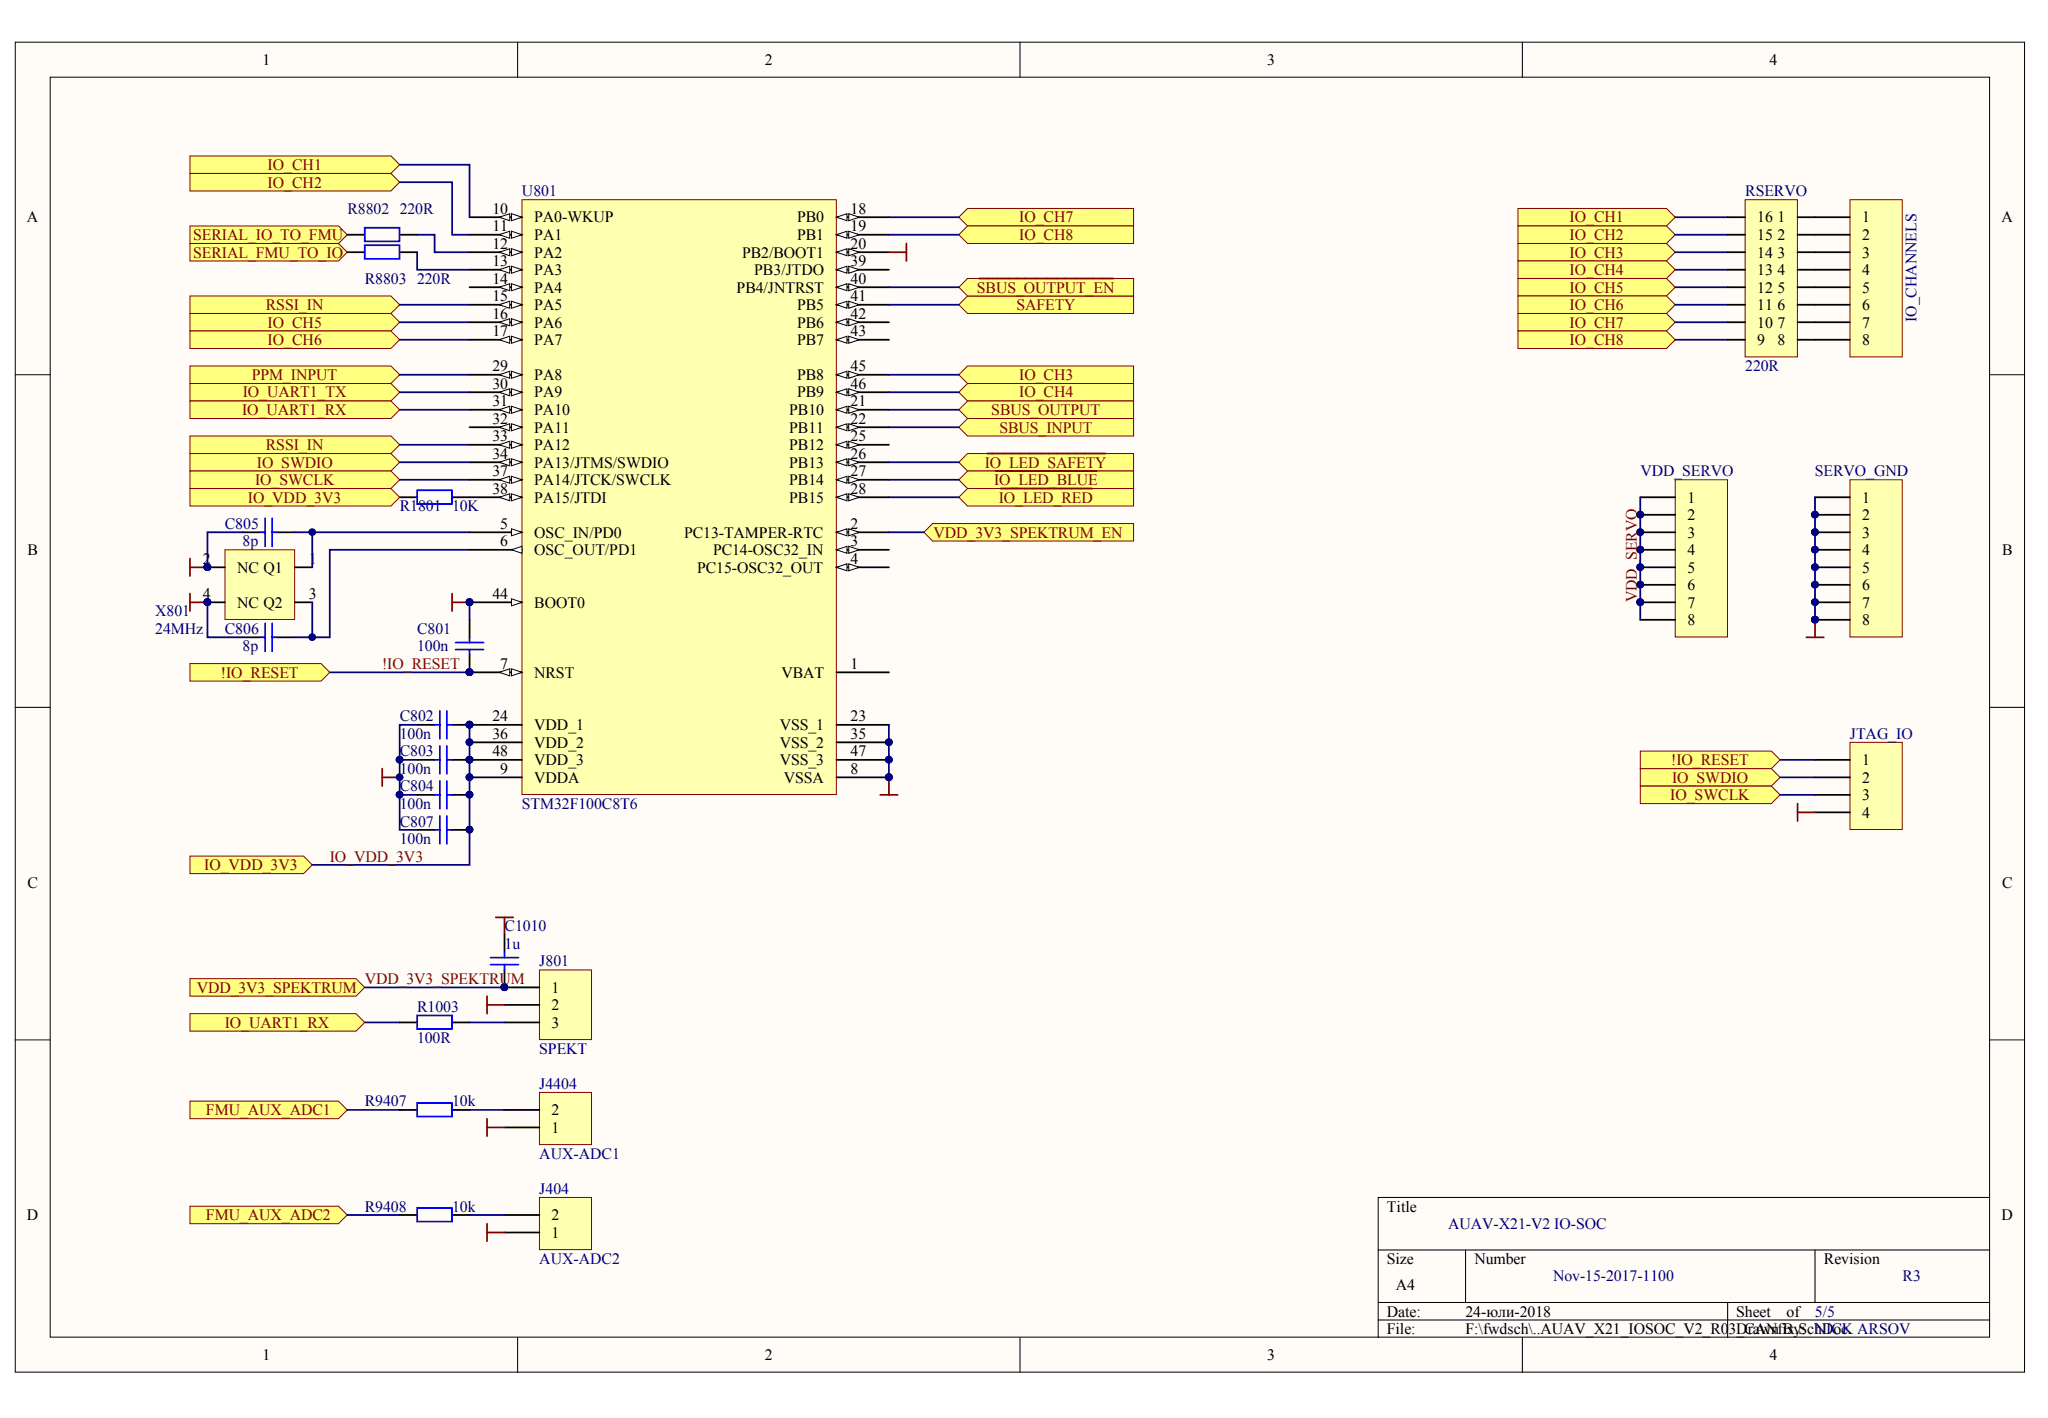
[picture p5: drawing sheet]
<svg xmlns="http://www.w3.org/2000/svg" width="289mm" height="200mm" viewBox="0 0 289 200" stroke-linecap="round" stroke-linejoin="round" font-family="sans-serif">
<defs><g id="words">
<g font-size="2.2">
<text x="37" y="9.2">1</text>
<text x="107.9" y="9.2">2</text>
<text x="178.8" y="9.2">3</text>
<text x="249.6" y="9.2">4</text>
<text x="3.8" y="31.4">A</text>
<text x="69.5" y="30.2">10</text>
<text x="69.5" y="32.6">11</text>
<text x="69.5" y="35.1">12</text>
<text x="75.4" y="31.4">PA0-WKUP</text>
<text x="75.4" y="33.9">PA1</text>
<text x="112.4" y="31.4">PB0</text>
<text x="112.4" y="33.9">PB1</text>
<text x="120" y="30.2">18</text>
<text x="120" y="32.6">19</text>
<text x="120" y="35.1">20</text>
<text x="247.9" y="33.9">15</text>
<text x="247.9" y="31.4">16</text>
<text x="250.8" y="31.4">1</text>
<text x="250.8" y="33.9">2</text>
<text x="262.7" y="31.4">1</text>
<text x="262.7" y="33.9">2</text>
<text x="282.4" y="31.4">A</text>
<text x="69.5" y="37.6">13</text>
<text x="69.5" y="40">14</text>
<text x="75.4" y="36.3">PA2</text>
<text x="75.4" y="38.8">PA3</text>
<text x="75.4" y="41.3">PA4</text>
<text x="103.9" y="41.3">PB4/JNTRST</text>
<text x="104.7" y="36.3">PB2/BOOT1</text>
<text x="106.4" y="38.8">PB3/JTDO</text>
<text x="120" y="37.6">39</text>
<text x="120" y="40">40</text>
<text x="247.9" y="41.3">12</text>
<text x="247.9" y="38.8">13</text>
<text x="247.9" y="36.3">14</text>
<text x="250.8" y="36.3">3</text>
<text x="250.8" y="38.8">4</text>
<text x="250.8" y="41.3">5</text>
<text x="262.7" y="36.3">3</text>
<text x="262.7" y="38.8">4</text>
<text x="262.7" y="41.3">5</text>
<text x="69.5" y="42.5">15</text>
<text x="69.5" y="45">16</text>
<text x="69.5" y="47.4">17</text>
<text x="75.4" y="43.7">PA5</text>
<text x="75.4" y="46.2">PA6</text>
<text x="112.4" y="43.7">PB5</text>
<text x="112.4" y="46.2">PB6</text>
<text x="120" y="42.5">41</text>
<text x="120" y="45">42</text>
<text x="120" y="47.4">43</text>
<text x="247.9" y="46.2">10</text>
<text x="247.9" y="43.7">11</text>
<text x="250.8" y="43.7">6</text>
<text x="250.8" y="46.2">7</text>
<text x="262.7" y="43.7">6</text>
<text x="262.7" y="46.2">7</text>
<text x="69.5" y="52.4">29</text>
<text x="75.4" y="48.7">PA7</text>
<text x="75.4" y="53.6">PA8</text>
<text x="112.4" y="48.7">PB7</text>
<text x="112.4" y="53.6">PB8</text>
<text x="120" y="52.4">45</text>
<text x="247.9" y="48.7">9</text>
<text x="250.8" y="48.7">8</text>
<text x="262.7" y="48.7">8</text>
<text x="69.5" y="54.8">30</text>
<text x="69.5" y="57.3">31</text>
<text x="69.5" y="59.8">32</text>
<text x="75.4" y="56.1">PA9</text>
<text x="75.4" y="58.6">PA10</text>
<text x="111.3" y="58.6">PB10</text>
<text x="112.4" y="56.1">PB9</text>
<text x="120" y="54.8">46</text>
<text x="120" y="57.3">21</text>
<text x="120" y="59.8">22</text>
<text x="69.5" y="62.3">33</text>
<text x="69.5" y="64.7">34</text>
<text x="75.4" y="61">PA11</text>
<text x="75.4" y="63.5">PA12</text>
<text x="75.4" y="66">PA13/JTMS/SWDIO</text>
<text x="111.3" y="61">PB11</text>
<text x="111.3" y="63.5">PB12</text>
<text x="111.3" y="66">PB13</text>
<text x="120" y="62.3">25</text>
<text x="120" y="64.7">26</text>
<text x="69.5" y="67.2">37</text>
<text x="69.5" y="69.7">38</text>
<text x="75.4" y="68.4">PA14/JTCK/SWCLK</text>
<text x="75.4" y="70.9">PA15/JTDI</text>
<text x="111.3" y="68.4">PB14</text>
<text x="111.3" y="70.9">PB15</text>
<text x="120" y="67.2">27</text>
<text x="120" y="69.7">28</text>
<text x="238.1" y="70.9">1</text>
<text x="262.7" y="70.9">1</text>
<text x="70.6" y="74.6">5</text>
<text x="70.6" y="77.1">6</text>
<text x="75.4" y="75.8">OSC_IN/PD0</text>
<text x="96.5" y="75.8">PC13-TAMPER-RTC</text>
<text x="120" y="74.6">2</text>
<text x="120" y="77.1">3</text>
<text x="238.1" y="73.4">2</text>
<text x="238.1" y="75.8">3</text>
<text x="262.7" y="73.4">2</text>
<text x="262.7" y="75.8">3</text>
<text x="3.9" y="78.3">B</text>
<text x="28.6" y="79.5">2</text>
<text x="33.4" y="80.8">NC Q1</text>
<text x="43.6" y="79.5">1</text>
<text x="75.4" y="78.3">OSC_OUT/PD1</text>
<text x="98.4" y="80.8">PC15-OSC32_OUT</text>
<text x="100.6" y="78.3">PC14-OSC32_IN</text>
<text x="120" y="79.5">4</text>
<text x="238.1" y="78.3">4</text>
<text x="238.1" y="80.8">5</text>
<text x="238.1" y="83.2">6</text>
<text x="262.7" y="78.3">4</text>
<text x="262.7" y="80.8">5</text>
<text x="262.7" y="83.2">6</text>
<text x="282.4" y="78.3">B</text>
<text x="28.6" y="84.5">4</text>
<text x="33.4" y="85.7">NC Q2</text>
<text x="43.6" y="84.5">3</text>
<text x="69.5" y="84.5">44</text>
<text x="75.4" y="85.7">BOOT0</text>
<text x="238.1" y="85.7">7</text>
<text x="238.1" y="88.2">8</text>
<text x="262.7" y="85.7">7</text>
<text x="262.7" y="88.2">8</text>
<text x="70.6" y="94.4">7</text>
<text x="75.4" y="95.6">NRST</text>
<text x="110.2" y="95.6">VBAT</text>
<text x="120" y="94.4">1</text>
<text x="69.5" y="101.8">24</text>
<text x="120" y="101.8">23</text>
<text x="69.5" y="104.2">36</text>
<text x="69.5" y="106.7">48</text>
<text x="75.4" y="103">VDD_1</text>
<text x="75.4" y="105.5">VDD_2</text>
<text x="75.4" y="107.9">VDD_3</text>
<text x="110" y="103">VSS_1</text>
<text x="110" y="105.5">VSS_2</text>
<text x="110" y="107.9">VSS_3</text>
<text x="120" y="104.2">35</text>
<text x="120" y="106.7">47</text>
<text x="262.7" y="107.9">1</text>
<text x="70.6" y="109.2">9</text>
<text x="75.4" y="110.4">VDDA</text>
<text x="110.6" y="110.4">VSSA</text>
<text x="120" y="109.2">8</text>
<text x="262.7" y="110.4">2</text>
<text x="262.7" y="112.9">3</text>
<text x="262.7" y="115.3">4</text>
<text x="3.9" y="125.2">C</text>
<text x="282.4" y="125.2">C</text>
<text x="77.8" y="140">1</text>
<text x="77.8" y="142.5">2</text>
<text x="77.8" y="145">3</text>
<text x="77.8" y="159.8">1</text>
<text x="77.8" y="157.3">2</text>
<text x="3.8" y="172.1">D</text>
<text x="77.8" y="172.1">2</text>
<text x="195.7" y="170.9">Title</text>
<text x="282.4" y="172.1">D</text>
<text x="77.8" y="174.6">1</text>
<text x="195.7" y="178.3">Size</text>
<text x="208" y="178.3">Number</text>
<text x="257.3" y="178.3">Revision</text>
<text x="195.7" y="185.7">Date:</text>
<text x="196.9" y="182">A4</text>
<text x="206.7" y="185.7">24-юли-2018</text>
<text x="245" y="185.7">Sheet</text>
<text x="252" y="185.7">of</text>
<text x="37" y="191.9">1</text>
<text x="107.9" y="191.9">2</text>
<text x="178.8" y="191.9">3</text>
<text x="195.7" y="188.2">File:</text>
<text x="206.7" y="188.2">F:\fwdsch\..AUAV_X21_IOSOC_V2_R03_CANfix.SchDoc</text>
<text x="245" y="188.2">Drawn By: NICK ARSOV</text>
<text x="249.6" y="191.9">4</text>
</g>
<g font-size="2.2" fill="#800000">
<text x="37.7" y="24">IO_CH1</text>
<text x="37.7" y="26.5">IO_CH2</text>
<text x="27.2" y="33.9">SERIAL_IO_TO_FMU</text>
<text x="143.8" y="31.4">IO_CH7</text>
<text x="143.8" y="33.9">IO_CH8</text>
<text x="221.4" y="31.4">IO_CH1</text>
<text x="221.4" y="33.9">IO_CH2</text>
<text x="27.2" y="36.3">SERIAL_FMU_TO_IO</text>
<text x="137.8" y="41.3">SBUS_OUTPUT_EN</text>
<text x="221.4" y="36.3">IO_CH3</text>
<text x="221.4" y="38.8">IO_CH4</text>
<text x="221.4" y="41.3">IO_CH5</text>
<text x="37.5" y="43.7">RSSI_IN</text>
<text x="37.7" y="46.2">IO_CH5</text>
<text x="143.4" y="43.7">SAFETY</text>
<text x="221.4" y="43.7">IO_CH6</text>
<text x="221.4" y="46.2">IO_CH7</text>
<text x="35.5" y="53.6">PPM_INPUT</text>
<text x="37.7" y="48.7">IO_CH6</text>
<text x="143.8" y="53.6">IO_CH3</text>
<text x="221.4" y="48.7">IO_CH8</text>
<text x="34.2" y="58.6">IO_UART1_RX</text>
<text x="34.2" y="56.1">IO_UART1_TX</text>
<text x="139.9" y="58.6">SBUS_OUTPUT</text>
<text x="143.8" y="56.1">IO_CH4</text>
<text x="36.2" y="66">IO_SWDIO</text>
<text x="37.5" y="63.5">RSSI_IN</text>
<text x="138.9" y="66">IO_LED_SAFETY</text>
<text x="141" y="61">SBUS_INPUT</text>
<text x="35" y="70.9">IO_VDD_3V3</text>
<text x="36" y="68.4">IO_SWCLK</text>
<text x="140.2" y="68.4">IO_LED_BLUE</text>
<text x="140.9" y="70.9">IO_LED_RED</text>
<text x="131.7" y="75.8">VDD_3V3_SPEKTRUM_EN</text>
<text x="230.9" y="85" transform="rotate(-90 230.9 85)">VDD_SERVO</text>
<text x="31.2" y="95.6">!IO_RESET</text>
<text x="53.9" y="94.4">!IO_RESET</text>
<text x="235.8" y="107.9">!IO_RESET</text>
<text x="235.6" y="112.9">IO_SWCLK</text>
<text x="235.9" y="110.4">IO_SWDIO</text>
<text x="28.8" y="122.8">IO_VDD_3V3</text>
<text x="46.5" y="121.5">IO_VDD_3V3</text>
<text x="27.8" y="140">VDD_3V3_SPEKTRUM</text>
<text x="51.5" y="138.8">VDD_3V3_SPEKTRUM</text>
<text x="31.7" y="145">IO_UART1_RX</text>
<text x="29.1" y="157.3">FMU_AUX_ADC1</text>
<text x="29.1" y="172.1">FMU_AUX_ADC2</text>
</g>
<g font-size="2.2" fill="#000080">
<text x="73.6" y="27.7">U801</text>
<text x="246.2" y="27.7">RSERVO</text>
<text x="49" y="30.2">R8802</text>
<text x="56.4" y="30.2">220R</text>
<text x="51.5" y="40">R8803</text>
<text x="58.8" y="40">220R</text>
<text x="270.4" y="45.4" transform="rotate(-90 270.4 45.4)">IO_CHANNELS</text>
<text x="246.2" y="52.4">220R</text>
<text x="231.4" y="67.2">VDD_SERVO</text>
<text x="256" y="67.2">SERVO_GND</text>
<text x="31.7" y="74.6">C805</text>
<text x="34.2" y="77.1">8p</text>
<text x="56.4" y="72.1">R1801</text>
<text x="63.8" y="72.1">10K</text>
<text x="21.9" y="86.9">X801</text>
<text x="21.9" y="89.4">24MHz</text>
<text x="31.7" y="89.4">C806</text>
<text x="58.8" y="89.4">C801</text>
<text x="34.2" y="91.9">8p</text>
<text x="58.8" y="91.9">100n</text>
<text x="56.4" y="101.8">C802</text>
<text x="56.4" y="104.2">100n</text>
<text x="56.4" y="106.7">C803</text>
<text x="261" y="104.2">JTAG_IO</text>
<text x="56.4" y="109.2">100n</text>
<text x="56.4" y="111.6">C804</text>
<text x="56.4" y="114.1">100n</text>
<text x="56.4" y="116.6">C807</text>
<text x="56.4" y="119">100n</text>
<text x="73.6" y="114.1">STM32F100C8T6</text>
<text x="71.2" y="131.4">C1010</text>
<text x="71.2" y="133.9">1u</text>
<text x="76.1" y="136.3">J801</text>
<text x="58.8" y="142.8">R1003</text>
<text x="58.8" y="147.2">100R</text>
<text x="76.1" y="148.7">SPEKT</text>
<text x="76.1" y="153.6">J4404</text>
<text x="51.5" y="156.1">R9407</text>
<text x="63.8" y="156.1">10k</text>
<text x="76.1" y="163.5">AUX-ADC1</text>
<text x="51.5" y="170.9">R9408</text>
<text x="63.8" y="170.9">10k</text>
<text x="76.1" y="168.4">J404</text>
<text x="204.3" y="173.4">AUAV-X21-V2 IO-SOC</text>
<text x="76.1" y="178.3">AUX-ADC2</text>
<text x="219.1" y="180.8">Nov-15-2017-1100</text>
<text x="256" y="185.7">5/5</text>
<text x="268.4" y="180.8">R3</text>
</g>
</g></defs>
<g fill="#fffcf8" stroke="#000" stroke-width=".14">
<path d="M2.2 5.9h283.4v187.7h-283.4z"/>
<path d="M7.1 10.9h273.6v177.7h-273.6z"/>
</g>
<g fill="none" stroke="#000" stroke-width=".14">
<path d="M73 5.9v5M143.9 5.9v5M214.8 5.9v5M2.2 52.9h4.9M280.7 52.9h4.9M2.2 99.8h4.9M280.7 99.8h4.9M2.2 146.7h4.9M280.7 146.7h4.9M194.4 176.3h86.3M206.8 176.3v7.4M256.1 176.3v7.4"/>
<path d="M280.7 168.9h-86.3v19.8M73 188.7v4.9M143.9 188.7v4.9M194.4 183.7h86.3M194.4 186.2h86.3M214.8 188.7v4.9M243.7 183.7v5"/>
</g>
<path d="M73.6 28.2h44.4v83.9h-44.4z" fill="#ffffb0" stroke="#800000" stroke-width=".14"/>
<path d="M66.2 85h7.4" fill="none" stroke="#000" stroke-width=".25"/>
<path d="M72.2 84.5l1.4 .5-1.4 .5z" fill="#fffcf8" stroke="#000" stroke-width=".14"/>
<circle cx="66.2" cy="84.9" r=".48" fill="#000080" stroke="#000080" stroke-width=".14"/>
<path d="M66.2 94.8h7.4" fill="none" stroke="#000" stroke-width=".25"/>
<g fill="#fffcf8" stroke="#000" stroke-width=".14">
<path d="M72.2 94.3l1.4 .5-1.4 .5z"/>
<path d="M70.4 94.8l1.5-.5v1z"/>
</g>
<circle cx="66.2" cy="94.8" r=".48" fill="#000080" stroke="#000080" stroke-width=".14"/>
<path d="M66.2 75.1h7.4" fill="none" stroke="#000" stroke-width=".25"/>
<path d="M72.2 74.6l1.4 .5-1.4 .5z" fill="#fffcf8" stroke="#000" stroke-width=".14"/>
<path d="M66.2 77.6h7.4" fill="none" stroke="#000" stroke-width=".25"/>
<path d="M72.2 77.6l1.4-.5v.9z" fill="#fffcf8" stroke="#000" stroke-width=".14"/>
<path d="M66.2 30.6h7.4" fill="none" stroke="#000" stroke-width=".25"/>
<g fill="#fffcf8" stroke="#000" stroke-width=".14">
<path d="M72.2 30.1l1.4 .5-1.4 .5z"/>
<path d="M70.4 30.6l1.5-.5v1z"/>
</g>
<path d="M66.2 33.1h7.4" fill="none" stroke="#000" stroke-width=".25"/>
<g fill="#fffcf8" stroke="#000" stroke-width=".14">
<path d="M72.2 32.6l1.4 .5-1.4 .5z"/>
<path d="M70.4 33.1l1.5-.5v1z"/>
</g>
<path d="M66.2 35.6h7.4" fill="none" stroke="#000" stroke-width=".25"/>
<g fill="#fffcf8" stroke="#000" stroke-width=".14">
<path d="M72.2 35.1l1.4 .5-1.4 .5z"/>
<path d="M70.4 35.6l1.5-.5v1z"/>
</g>
<path d="M66.2 38h7.4" fill="none" stroke="#000" stroke-width=".25"/>
<g fill="#fffcf8" stroke="#000" stroke-width=".14">
<path d="M72.2 37.6l1.4 .4-1.4 .5z"/>
<path d="M70.4 38l1.5-.4v.9z"/>
</g>
<path d="M66.2 40.5h7.4" fill="none" stroke="#000" stroke-width=".25"/>
<g fill="#fffcf8" stroke="#000" stroke-width=".14">
<path d="M72.2 40l1.4 .5-1.4 .5z"/>
<path d="M70.4 40.5l1.5-.5v1z"/>
</g>
<path d="M66.2 43h7.4" fill="none" stroke="#000" stroke-width=".25"/>
<g fill="#fffcf8" stroke="#000" stroke-width=".14">
<path d="M72.2 42.5l1.4 .5-1.4 .5z"/>
<path d="M70.4 43l1.5-.5v1z"/>
</g>
<path d="M66.2 45.5h7.4" fill="none" stroke="#000" stroke-width=".25"/>
<g fill="#fffcf8" stroke="#000" stroke-width=".14">
<path d="M72.2 45l1.4 .5-1.4 .5z"/>
<path d="M70.4 45.5l1.5-.5v1z"/>
</g>
<path d="M66.2 47.9h7.4" fill="none" stroke="#000" stroke-width=".25"/>
<g fill="#fffcf8" stroke="#000" stroke-width=".14">
<path d="M72.2 47.4l1.4 .5-1.4 .5z"/>
<path d="M70.4 47.9l1.5-.5v1z"/>
</g>
<path d="M66.2 52.9h7.4" fill="none" stroke="#000" stroke-width=".25"/>
<g fill="#fffcf8" stroke="#000" stroke-width=".14">
<path d="M72.2 52.4l1.4 .5-1.4 .5z"/>
<path d="M70.4 52.9l1.5-.5v1z"/>
</g>
<path d="M66.2 55.3h7.4" fill="none" stroke="#000" stroke-width=".25"/>
<g fill="#fffcf8" stroke="#000" stroke-width=".14">
<path d="M72.2 54.8l1.4 .5-1.4 .5z"/>
<path d="M70.4 55.3l1.5-.5v1z"/>
</g>
<path d="M66.2 57.8h7.4" fill="none" stroke="#000" stroke-width=".25"/>
<g fill="#fffcf8" stroke="#000" stroke-width=".14">
<path d="M72.2 57.3l1.4 .5-1.4 .5z"/>
<path d="M70.4 57.8l1.5-.5v1z"/>
</g>
<path d="M66.2 60.3h7.4" fill="none" stroke="#000" stroke-width=".25"/>
<g fill="#fffcf8" stroke="#000" stroke-width=".14">
<path d="M72.2 59.8l1.4 .5-1.4 .5z"/>
<path d="M70.4 60.3l1.5-.5v1z"/>
</g>
<path d="M66.2 62.7h7.4" fill="none" stroke="#000" stroke-width=".25"/>
<g fill="#fffcf8" stroke="#000" stroke-width=".14">
<path d="M72.2 62.2l1.4 .5-1.4 .5z"/>
<path d="M70.4 62.7l1.5-.5v1z"/>
</g>
<path d="M66.2 65.2h7.4" fill="none" stroke="#000" stroke-width=".25"/>
<g fill="#fffcf8" stroke="#000" stroke-width=".14">
<path d="M72.2 64.7l1.4 .5-1.4 .5z"/>
<path d="M70.4 65.2l1.5-.5v1z"/>
</g>
<path d="M66.2 67.7h7.4" fill="none" stroke="#000" stroke-width=".25"/>
<g fill="#fffcf8" stroke="#000" stroke-width=".14">
<path d="M72.2 67.2l1.4 .5-1.4 .5z"/>
<path d="M70.4 67.7l1.5-.5v1z"/>
</g>
<path d="M66.2 70.1h7.4" fill="none" stroke="#000" stroke-width=".25"/>
<g fill="#fffcf8" stroke="#000" stroke-width=".14">
<path d="M72.2 69.7l1.4 .4-1.4 .5z"/>
<path d="M70.4 70.1l1.5-.4v.9z"/>
</g>
<path d="M118 30.6h7.4" fill="none" stroke="#000" stroke-width=".25"/>
<g fill="#fffcf8" stroke="#000" stroke-width=".14">
<path d="M118 30.6l1.5-.5v1z"/>
<path d="M119.7 30.1l1.5 .5-1.5 .5z"/>
</g>
<path d="M118 33.1h7.4" fill="none" stroke="#000" stroke-width=".25"/>
<g fill="#fffcf8" stroke="#000" stroke-width=".14">
<path d="M118 33.1l1.5-.5v1z"/>
<path d="M119.7 32.6l1.5 .5-1.5 .5z"/>
</g>
<path d="M118 35.6h7.4" fill="none" stroke="#000" stroke-width=".25"/>
<g fill="#fffcf8" stroke="#000" stroke-width=".14">
<path d="M118 35.6l1.5-.5v1z"/>
<path d="M119.7 35.1l1.5 .5-1.5 .5z"/>
</g>
<path d="M118 38h7.4" fill="none" stroke="#000" stroke-width=".25"/>
<g fill="#fffcf8" stroke="#000" stroke-width=".14">
<path d="M118 38l1.5-.4v.9z"/>
<path d="M119.7 37.6l1.5 .4-1.5 .5z"/>
</g>
<path d="M118 40.5h7.4" fill="none" stroke="#000" stroke-width=".25"/>
<g fill="#fffcf8" stroke="#000" stroke-width=".14">
<path d="M118 40.5l1.5-.5v1z"/>
<path d="M119.7 40l1.5 .5-1.5 .5z"/>
</g>
<path d="M118 43h7.4" fill="none" stroke="#000" stroke-width=".25"/>
<g fill="#fffcf8" stroke="#000" stroke-width=".14">
<path d="M118 43l1.5-.5v1z"/>
<path d="M119.7 42.5l1.5 .5-1.5 .5z"/>
</g>
<path d="M118 45.5h7.4" fill="none" stroke="#000" stroke-width=".25"/>
<g fill="#fffcf8" stroke="#000" stroke-width=".14">
<path d="M118 45.5l1.5-.5v1z"/>
<path d="M119.7 45l1.5 .5-1.5 .5z"/>
</g>
<path d="M118 47.9h7.4" fill="none" stroke="#000" stroke-width=".25"/>
<g fill="#fffcf8" stroke="#000" stroke-width=".14">
<path d="M118 47.9l1.5-.5v1z"/>
<path d="M119.7 47.4l1.5 .5-1.5 .5z"/>
</g>
<path d="M118 52.9h7.4" fill="none" stroke="#000" stroke-width=".25"/>
<g fill="#fffcf8" stroke="#000" stroke-width=".14">
<path d="M118 52.9l1.5-.5v1z"/>
<path d="M119.7 52.4l1.5 .5-1.5 .5z"/>
</g>
<path d="M118 55.3h7.4" fill="none" stroke="#000" stroke-width=".25"/>
<g fill="#fffcf8" stroke="#000" stroke-width=".14">
<path d="M118 55.3l1.5-.5v1z"/>
<path d="M119.7 54.8l1.5 .5-1.5 .5z"/>
</g>
<path d="M118 57.8h7.4" fill="none" stroke="#000" stroke-width=".25"/>
<g fill="#fffcf8" stroke="#000" stroke-width=".14">
<path d="M118 57.8l1.5-.5v1z"/>
<path d="M119.7 57.3l1.5 .5-1.5 .5z"/>
</g>
<path d="M118 60.3h7.4" fill="none" stroke="#000" stroke-width=".25"/>
<g fill="#fffcf8" stroke="#000" stroke-width=".14">
<path d="M118 60.3l1.5-.5v1z"/>
<path d="M119.7 59.8l1.5 .5-1.5 .5z"/>
</g>
<path d="M118 62.7h7.4" fill="none" stroke="#000" stroke-width=".25"/>
<g fill="#fffcf8" stroke="#000" stroke-width=".14">
<path d="M118 62.7l1.5-.5v1z"/>
<path d="M119.7 62.2l1.5 .5-1.5 .5z"/>
</g>
<path d="M118 65.2h7.4" fill="none" stroke="#000" stroke-width=".25"/>
<g fill="#fffcf8" stroke="#000" stroke-width=".14">
<path d="M118 65.2l1.5-.5v1z"/>
<path d="M119.7 64.7l1.5 .5-1.5 .5z"/>
</g>
<path d="M118 67.7h7.4" fill="none" stroke="#000" stroke-width=".25"/>
<g fill="#fffcf8" stroke="#000" stroke-width=".14">
<path d="M118 67.7l1.5-.5v1z"/>
<path d="M119.7 67.2l1.5 .5-1.5 .5z"/>
</g>
<path d="M118 70.1h7.4" fill="none" stroke="#000" stroke-width=".25"/>
<g fill="#fffcf8" stroke="#000" stroke-width=".14">
<path d="M118 70.1l1.5-.4v.9z"/>
<path d="M119.7 69.7l1.5 .4-1.5 .5z"/>
</g>
<path d="M118 75.1h7.4" fill="none" stroke="#000" stroke-width=".25"/>
<g fill="#fffcf8" stroke="#000" stroke-width=".14">
<path d="M118 75.1l1.5-.5v1z"/>
<path d="M119.7 74.6l1.5 .5-1.5 .5z"/>
</g>
<path d="M118 77.6h7.4" fill="none" stroke="#000" stroke-width=".25"/>
<g fill="#fffcf8" stroke="#000" stroke-width=".14">
<path d="M118 77.6l1.5-.5v.9z"/>
<path d="M119.7 77.1l1.5 .5-1.5 .4z"/>
</g>
<path d="M118 80h7.4" fill="none" stroke="#000" stroke-width=".25"/>
<g fill="#fffcf8" stroke="#000" stroke-width=".14">
<path d="M118 80l1.5-.5v1z"/>
<path d="M119.7 79.5l1.5 .5-1.5 .5z"/>
</g>
<path d="M118 94.8h7.4M66.2 102.2h7.4M66.2 104.7h7.4M66.2 107.2h7.4M66.2 109.7h7.4M118 102.2h7.4M118 104.7h7.4M118 107.2h7.4M118 109.7h7.4" fill="none" stroke="#000" stroke-width=".25"/>
<g fill="#000080" stroke="#000080" stroke-width=".14">
<circle cx="66.2" cy="102.2" r=".48"/>
<circle cx="66.2" cy="104.7" r=".48"/>
<circle cx="66.2" cy="107.2" r=".48"/>
<circle cx="66.2" cy="109.6" r=".48"/>
<circle cx="125.4" cy="104.7" r=".48"/>
<circle cx="125.4" cy="107.2" r=".48"/>
<circle cx="125.4" cy="109.6" r=".48"/>
<circle cx="66.2" cy="84.9" r=".48"/>
<circle cx="66.2" cy="94.8" r=".48"/>
</g>
<path d="M31.7 77.6h9.9v9.8h-9.9z" fill="#ffffb0" stroke="#800000" stroke-width=".14"/>
<g fill="none" stroke="#000" stroke-width=".25">
<path d="M34.2 75.1h2.5M39.1 75.1h2.5M29.3 85h2.4M29.3 80h2.4M34.2 89.9h2.5M39.1 89.9h2.5M41.6 85h2.5M41.6 80h2.5M58.8 102.2h2.5M58.8 107.2h2.5M58.8 112.1h2.5M63.8 102.2h2.4"/>
<path d="M63.8 107.2h2.4M63.8 112.1h2.4"/>
</g>
<g fill="#000080" stroke="#000080" stroke-width=".14">
<circle cx="29.3" cy="84.9" r=".48"/>
<circle cx="29.3" cy="80" r=".48"/>
<circle cx="44.1" cy="75.1" r=".48"/>
<circle cx="44.1" cy="89.9" r=".48"/>
<circle cx="66.2" cy="94.8" r=".48"/>
<circle cx="66.2" cy="84.9" r=".48"/>
<circle cx="125.4" cy="109.6" r=".48"/>
<circle cx="66.2" cy="102.2" r=".48"/>
<circle cx="66.2" cy="107.2" r=".48"/>
<circle cx="56.4" cy="109.6" r=".48"/>
<circle cx="56.4" cy="107.2" r=".48"/>
<circle cx="56.4" cy="112.1" r=".48"/>
<circle cx="66.2" cy="112.1" r=".48"/>
</g>
<path d="M26.8 78.8v2.5M26.8 83.7v2.5M26.8 80h2.5M26.8 85h2.5M63.8 85h2.4M63.8 83.7v2.5M53.9 108.4v2.5M53.9 109.7h2.5M124.2 112.1h2.4M125.4 109.7v2.4" fill="none" stroke="#800000" stroke-width=".25"/>
<g fill="none" stroke="#00f" stroke-width=".25">
<path d="M36.7 75.1h.7M37.4 73.1v4M38.4 73.1v4M38.4 75.1h.7M36.7 89.9h.7M37.4 87.9v4M38.4 87.9v4M38.4 89.9h.7M61.3 102.2h.8M61.3 107.2h.8M61.3 112.1h.8M62.1 100.3v3.9"/>
<path d="M62.1 105.2v4M62.1 110.1v4M63 100.3v3.9M63 105.2v4M63 110.1v4M63 102.2h.8M63 107.2h.8M63 112.1h.8"/>
</g>
<path d="M34.2 75.1h-4.9v4.9M41.6 75.1h24.6M44.1 75.1v4.9M66.2 77.6h-19.7v12.3h-4.9M29.3 85v4.9h4.9M44.1 85v4.9M46.5 94.8h19.7M58.8 107.2h-2.4v4.9h2.4M58.8 102.2h-2.4v5M125.4 102.2v7.5" fill="none" stroke="#000080" stroke-width=".25"/>
<path d="M261 104.7h7.4v12.3h-7.4z" fill="#ffffb0" stroke="#800000" stroke-width=".14"/>
<path d="M256.1 107.2h4.9M256.1 109.7h4.9M256.1 112.1h4.9M256.1 114.6h4.9" fill="none" stroke="#000" stroke-width=".25"/>
<g fill="#ffff80" stroke="#800000" stroke-width=".14">
<path d="M231.4 108.4h18.5l1.2 1.3-1.2 1.2h-18.5z" fill-rule="evenodd"/>
<path d="M231.4 110.9h18.5l1.2 1.2-1.2 1.3h-18.5z" fill-rule="evenodd"/>
</g>
<path d="M251.1 107.2h5M251.1 112.1h5" fill="none" stroke="#000080" stroke-width=".25"/>
<g fill="#ffff80" stroke="#800000" stroke-width=".14">
<path d="M26.8 22h28.4l1.2 1.2-1.2 1.3h-28.4z" fill-rule="evenodd"/>
<path d="M26.8 24.5h28.4l1.2 1.2-1.2 1.2h-28.4z" fill-rule="evenodd"/>
<path d="M26.8 31.9h21l1.2 1.2-1.2 1.2h-21z" fill-rule="evenodd"/>
<path d="M26.8 34.3h21l1.2 1.3-1.2 1.2h-21z" fill-rule="evenodd"/>
<path d="M26.8 41.8h28.4l1.2 1.2-1.2 1.2h-28.4z" fill-rule="evenodd"/>
<path d="M26.8 44.2h28.4l1.2 1.3-1.2 1.2h-28.4z" fill-rule="evenodd"/>
<path d="M26.8 46.7h28.4l1.2 1.2-1.2 1.3h-28.4z" fill-rule="evenodd"/>
<path d="M26.8 51.6h28.4l1.2 1.3-1.2 1.2h-28.4z" fill-rule="evenodd"/>
<path d="M26.8 54.1h28.4l1.2 1.2-1.2 1.3h-28.4z" fill-rule="evenodd"/>
<path d="M26.8 56.6h28.4l1.2 1.2-1.2 1.2h-28.4z" fill-rule="evenodd"/>
<path d="M26.8 61.5h28.4l1.2 1.2-1.2 1.3h-28.4z" fill-rule="evenodd"/>
<path d="M26.8 64h28.4l1.2 1.2-1.2 1.2h-28.4z" fill-rule="evenodd"/>
<path d="M26.8 66.4h28.4l1.2 1.3-1.2 1.2h-28.4z" fill-rule="evenodd"/>
<path d="M136.5 29.4h23.4v2.5h-23.4l-1.2-1.3z" fill-rule="evenodd"/>
<path d="M136.5 31.9h23.4v2.4h-23.4l-1.2-1.2z" fill-rule="evenodd"/>
<path d="M136.5 41.8h23.4v2.4h-23.4l-1.2-1.2z" fill-rule="evenodd"/>
<path d="M136.5 51.6h23.4v2.5h-23.4l-1.2-1.2z" fill-rule="evenodd"/>
<path d="M136.5 54.1h23.4v2.5h-23.4l-1.2-1.3z" fill-rule="evenodd"/>
<path d="M136.5 56.6h23.4v2.4h-23.4l-1.2-1.2z" fill-rule="evenodd"/>
<path d="M136.5 59h23.4v2.5h-23.4l-1.2-1.2z" fill-rule="evenodd"/>
<path d="M136.5 64h23.4v2.4h-23.4l-1.2-1.2z" fill-rule="evenodd"/>
</g>
<path d="M139.3 64h16.6" fill="none" stroke="#800000" stroke-width=".25"/>
<path d="M136.5 66.4h23.4v2.5h-23.4l-1.2-1.2z" fill-rule="evenodd" fill="#ffff80" stroke="#800000" stroke-width=".14"/>
<path d="M140.5 66.4h14.2" fill="none" stroke="#800000" stroke-width=".25"/>
<path d="M136.5 68.9h23.4v2.5h-23.4l-1.2-1.3z" fill-rule="evenodd" fill="#ffff80" stroke="#800000" stroke-width=".14"/>
<path d="M141.1 68.9h13" fill="none" stroke="#800000" stroke-width=".25"/>
<g fill="none" stroke="#000080" stroke-width=".25">
<path d="M56.4 23.2h9.8v7.4M56.4 25.7h7.4v7.4h2.4M58.8 33.1h2.5v2.5h4.9M58.8 35.6v2.4h7.4M125.4 30.6h9.9M125.4 33.1h9.9M56.4 43h9.8M56.4 45.5h9.8M56.4 47.9h9.8M56.4 52.9h9.8M56.4 55.3h9.8M56.4 57.8h9.8"/>
<path d="M125.4 43h9.9M125.4 52.9h9.9M125.4 55.3h9.9M125.4 57.8h9.9M56.4 62.7h9.8M56.4 65.2h9.8M56.4 67.7h9.8M125.4 65.2h9.9M125.4 67.7h9.9M125.4 60.3h9.9M125.4 70.1h9.9"/>
</g>
<path d="M131.6 73.9h28.3v2.4h-28.3l-1.3-1.2z" fill-rule="evenodd" fill="#ffff80" stroke="#800000" stroke-width=".14"/>
<path d="M125.4 75.1h4.9" fill="none" stroke="#000080" stroke-width=".25"/>
<path d="M125.4 35.6h2.5M127.9 34.3v2.5" fill="none" stroke="#800000" stroke-width=".25"/>
<path d="M76.1 136.8h7.4v9.8h-7.4z" fill="#ffffb0" stroke="#800000" stroke-width=".14"/>
<path d="M71.2 139.3h4.9M71.2 141.8h4.9M71.2 144.2h4.9" fill="none" stroke="#000" stroke-width=".25"/>
<circle cx="71.1" cy="139.3" r=".47" fill="#000080" stroke="#000080" stroke-width=".14"/>
<path d="M69.9 129.4h2.5M71.2 129.4v2.5" fill="none" stroke="#800000" stroke-width=".25"/>
<path d="M26.8 138.1h23.4l1.3 1.2-1.3 1.2h-23.4z" fill-rule="evenodd" fill="#ffff80" stroke="#800000" stroke-width=".14"/>
<path d="M51.5 139.3h19.7M51.5 144.2h4.9M66.2 144.2h5" fill="none" stroke="#000080" stroke-width=".25"/>
<circle cx="71.1" cy="139.3" r=".47" fill="#000080" stroke="#000080" stroke-width=".14"/>
<path d="M68.7 140.5v2.5M68.7 141.8h2.5" fill="none" stroke="#800000" stroke-width=".25"/>
<g fill="#ffff80" stroke="#800000" stroke-width=".14">
<path d="M26.8 143h23.4l1.3 1.2-1.3 1.3h-23.4z" fill-rule="evenodd"/>
<path d="M214.2 29.4h20.9l1.2 1.2-1.2 1.3h-20.9z" fill-rule="evenodd"/>
<path d="M214.2 31.9h20.9l1.2 1.2-1.2 1.2h-20.9z" fill-rule="evenodd"/>
<path d="M214.2 34.3h20.9l1.2 1.3-1.2 1.2h-20.9z" fill-rule="evenodd"/>
<path d="M214.2 36.8h20.9l1.2 1.2-1.2 1.3h-20.9z" fill-rule="evenodd"/>
<path d="M214.2 39.3h20.9l1.2 1.2-1.2 1.3h-20.9z" fill-rule="evenodd"/>
<path d="M214.2 41.8h20.9l1.2 1.2-1.2 1.2h-20.9z" fill-rule="evenodd"/>
<path d="M214.2 44.2h20.9l1.2 1.3-1.2 1.2h-20.9z" fill-rule="evenodd"/>
<path d="M214.2 46.7h20.9l1.2 1.2-1.2 1.3h-20.9z" fill-rule="evenodd"/>
</g>
<path d="M261 28.2h7.4v22.1h-7.4z" fill="#ffffb0" stroke="#800000" stroke-width=".14"/>
<path d="M256.1 30.6h4.9M256.1 33.1h4.9M256.1 35.6h4.9M256.1 38h4.9M256.1 40.5h4.9M256.1 43h4.9M256.1 45.5h4.9M256.1 47.9h4.9" fill="none" stroke="#000" stroke-width=".25"/>
<path d="M236.3 67.7h7.4v22.2h-7.4z" fill="#ffffb0" stroke="#800000" stroke-width=".14"/>
<path d="M231.4 70.1h4.9M231.4 72.6h4.9M231.4 75.1h4.9M231.4 77.6h4.9M231.4 80h4.9M231.4 82.5h4.9M231.4 85h4.9M231.4 87.4h4.9" fill="none" stroke="#000" stroke-width=".25"/>
<g fill="#000080" stroke="#000080" stroke-width=".14">
<circle cx="231.4" cy="72.6" r=".48"/>
<circle cx="231.4" cy="75.1" r=".48"/>
<circle cx="231.4" cy="77.5" r=".48"/>
<circle cx="231.4" cy="80" r=".48"/>
<circle cx="231.4" cy="82.5" r=".48"/>
<circle cx="231.4" cy="84.9" r=".48"/>
</g>
<path d="M261 67.7h7.4v22.2h-7.4z" fill="#ffffb0" stroke="#800000" stroke-width=".14"/>
<path d="M256.1 70.1h4.9M256.1 72.6h4.9M256.1 75.1h4.9M256.1 77.6h4.9M256.1 80h4.9M256.1 82.5h4.9M256.1 85h4.9M256.1 87.4h4.9" fill="none" stroke="#000" stroke-width=".25"/>
<g fill="#000080" stroke="#000080" stroke-width=".14">
<circle cx="256.1" cy="72.6" r=".48"/>
<circle cx="256.1" cy="75.1" r=".48"/>
<circle cx="256.1" cy="77.5" r=".48"/>
<circle cx="256.1" cy="80" r=".48"/>
<circle cx="256.1" cy="82.5" r=".48"/>
<circle cx="256.1" cy="84.9" r=".48"/>
<circle cx="256.1" cy="87.4" r=".48"/>
</g>
<path d="M256.1 70.1v17.3" fill="none" stroke="#000080" stroke-width=".25"/>
<path d="M254.8 89.9h2.5M256.1 87.4v2.5" fill="none" stroke="#800000" stroke-width=".25"/>
<path d="M26.8 120.8h16l1.3 1.2-1.3 1.2h-16z" fill-rule="evenodd" fill="#ffff80" stroke="#800000" stroke-width=".14"/>
<path d="M66.2 102.2v19.8h-22.1" fill="none" stroke="#000080" stroke-width=".25"/>
<circle cx="66.2" cy="102.2" r=".48" fill="#000080" stroke="#000080" stroke-width=".14"/>
<path d="M56.4 70.1h2.4M63.8 70.1h2.4" fill="none" stroke="#000" stroke-width=".25"/>
<path d="M58.8 69.2h5v1.9h-5z" fill="none" stroke="#00f" stroke-width=".25"/>
<path d="M26.8 68.9h28.4l1.2 1.2-1.2 1.3h-28.4z" fill-rule="evenodd" fill="#ffff80" stroke="#800000" stroke-width=".14"/>
<path d="M76.1 168.9h7.4v7.4h-7.4z" fill="#ffffb0" stroke="#800000" stroke-width=".14"/>
<path d="M71.2 173.9h4.9M71.2 171.4h4.9" fill="none" stroke="#000" stroke-width=".25"/>
<path d="M66.2 156.6h5M66.2 171.4h5" fill="none" stroke="#000080" stroke-width=".25"/>
<g fill="#ffff80" stroke="#800000" stroke-width=".14">
<path d="M26.8 170.1h21l1.2 1.3-1.2 1.2h-21z" fill-rule="evenodd"/>
<path d="M26.8 155.3h21l1.2 1.3-1.2 1.2h-21z" fill-rule="evenodd"/>
</g>
<path d="M253.6 113.4v2.4M253.6 114.6h2.5M68.7 172.6v2.5M68.7 173.9h2.5" fill="none" stroke="#800000" stroke-width=".25"/>
<path d="M236.3 30.6h7.4M236.3 33.1h7.4M236.3 35.6h7.4M236.3 38h7.4M236.3 40.5h7.4M236.3 43h7.4M236.3 45.5h7.4M236.3 47.9h7.4M49 156.6h7.4M49 171.4h7.4" fill="none" stroke="#000080" stroke-width=".25"/>
<path d="M71.2 131.9v2.4M71.2 136.8v2.5M56.4 144.2h2.4M63.8 144.2h2.4" fill="none" stroke="#000" stroke-width=".25"/>
<path d="M69.2 135.1h3.9M69.2 136.1h3.9M71.2 134.3v.8M71.2 136.1v.7M58.8 143.2h5v2h-5z" fill="none" stroke="#00f" stroke-width=".25"/>
<g fill="#000080" stroke="#000080" stroke-width=".14">
<circle cx="71.1" cy="139.3" r=".47"/>
<circle cx="231.4" cy="84.9" r=".48"/>
</g>
<path d="M136.5 39.3h23.4v2.5h-23.4l-1.2-1.3z" fill-rule="evenodd" fill="#ffff80" stroke="#800000" stroke-width=".14"/>
<path d="M138.1 39.3h19" fill="none" stroke="#800000" stroke-width=".25"/>
<path d="M125.4 40.5h9.9M231.4 70.1v17.3M56.4 112.1v5h2.4M251.1 109.7h5" fill="none" stroke="#000080" stroke-width=".25"/>
<path d="M49 33.1h2.5M49 35.6h2.5M56.4 33.1h2.4M56.4 35.6h2.4M58.8 117.1h2.5M63.8 117.1h2.4M56.4 156.6h2.4M63.8 156.6h2.4M56.4 171.4h2.4M63.8 171.4h2.4" fill="none" stroke="#000" stroke-width=".25"/>
<g fill="#000080" stroke="#000080" stroke-width=".14">
<circle cx="66.2" cy="117" r=".48"/>
<circle cx="56.4" cy="112.1" r=".48"/>
</g>
<path d="M51.5 32.1h4.9v1.9h-4.9zM51.5 34.6h4.9v1.9h-4.9zM61.3 117.1h.8M62.1 115.1v3.9M63 115.1v3.9M63 117.1h.8M58.8 155.6h5v1.9h-5zM58.8 170.4h5v1.9h-5z" fill="none" stroke="#00f" stroke-width=".25"/>
<g fill="#ffff80" stroke="#800000" stroke-width=".14">
<path d="M231.4 106h18.5l1.2 1.2-1.2 1.2h-18.5z" fill-rule="evenodd"/>
<path d="M26.8 93.6h18.5l1.2 1.2-1.2 1.3h-18.5z" fill-rule="evenodd"/>
</g>
<path d="M66.2 87.4v2.5M66.2 92.4v2.4" fill="none" stroke="#000" stroke-width=".25"/>
<circle cx="66.2" cy="94.8" r=".48" fill="#000080" stroke="#000080" stroke-width=".14"/>
<path d="M64.3 91.6h3.9M64.3 90.6h3.9M66.2 89.9v.7M66.2 91.6v.8" fill="none" stroke="#00f" stroke-width=".25"/>
<path d="M246.2 28.2h7.4v22.1h-7.4z" fill="#ffffb0" stroke="#800000" stroke-width=".14"/>
<g fill="none" stroke="#000" stroke-width=".25">
<path d="M243.7 30.6h2.5M243.7 33.1h2.5M243.7 35.6h2.5M243.7 38h2.5M253.6 30.6h2.5M253.6 33.1h2.5M253.6 35.6h2.5M253.6 38h2.5M243.7 40.5h2.5M243.7 43h2.5M243.7 45.5h2.5M243.7 47.9h2.5"/>
<path d="M253.6 40.5h2.5M253.6 43h2.5M253.6 45.5h2.5M253.6 47.9h2.5"/>
</g>
<path d="M76.1 154.1h7.4v7.4h-7.4z" fill="#ffffb0" stroke="#800000" stroke-width=".14"/>
<path d="M71.2 159h4.9M71.2 156.6h4.9" fill="none" stroke="#000" stroke-width=".25"/>
<path d="M68.7 157.8v2.5M68.7 159h2.5" fill="none" stroke="#800000" stroke-width=".25"/>
<path d="M66.2 85v2.4" fill="none" stroke="#000080" stroke-width=".25"/>
<circle cx="66.2" cy="84.9" r=".48" fill="#000080" stroke="#000080" stroke-width=".14"/>
<use href="#words"/>
</svg>
